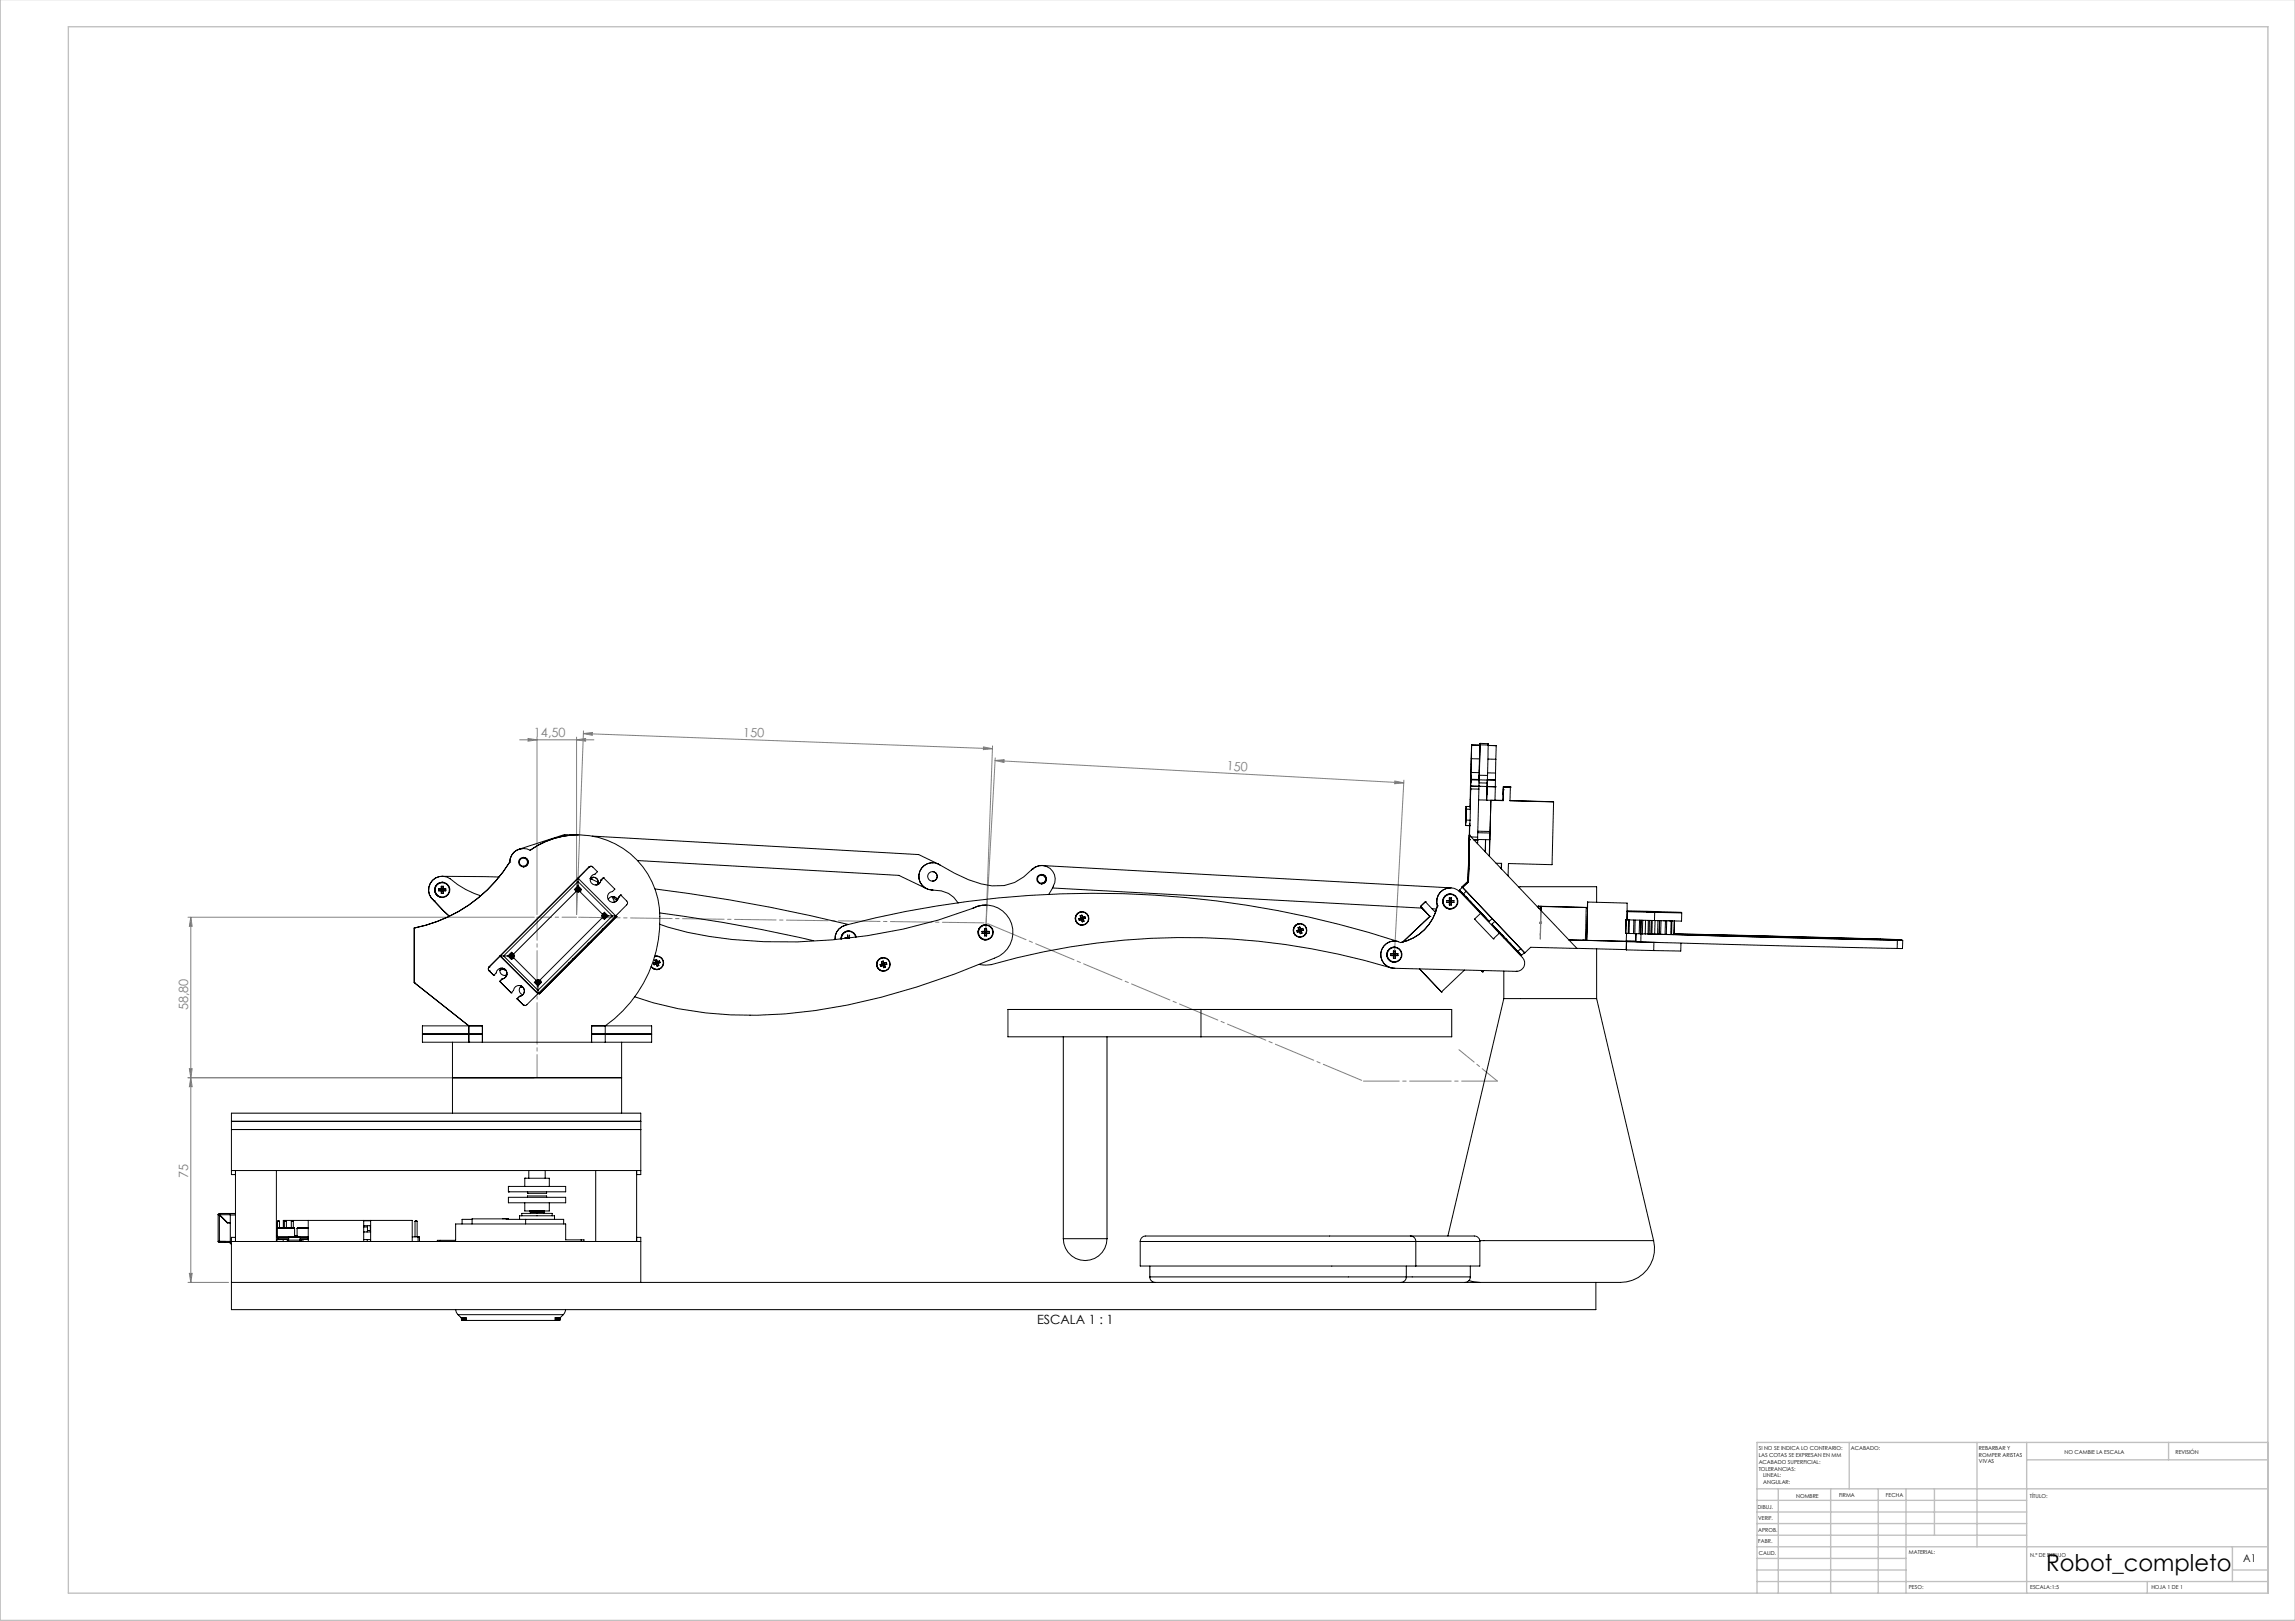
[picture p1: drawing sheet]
<svg xmlns="http://www.w3.org/2000/svg" width="841mm" height="594mm" viewBox="0 0 841 594" stroke-linecap="round" stroke-linejoin="round" font-family="sans-serif">
<defs><g id="words">
<text font-size="8.5" x="749.8" y="575.5">Robot_completo</text>
<g font-size="4.7" fill="#808080">
<text x="272.3" y="269.9" transform="rotate(2 272.3 269.9)">150</text>
<text x="195.7" y="270.1">14,50</text>
<text x="449.5" y="282.3" transform="rotate(3 449.5 282.3)">150</text>
<text x="68.9" y="370.3" transform="rotate(-90 68.9 370.3)">58,80</text>
<text x="68.9" y="431.7" transform="rotate(-90 68.9 431.7)">75</text>
</g>
<text font-size="4.7" x="380" y="485.1">ESCALA 1 : 1</text>
<text font-size="3.9" x="822" y="572.4">A1</text>
<g font-size="2">
<text x="644.5" y="531.4">SI NO SE INDICA LO CONTRARIO:</text>
<text x="644.5" y="533.9">LAS COTAS SE EXPRESAN EN MM</text>
<text x="678.2" y="531.4">ACABADO:</text>
<text x="725.2" y="531.3">REBARBAR Y</text>
<text x="725.2" y="533.8">ROMPER ARISTAS</text>
<text x="756.5" y="532.8">NO CAMBIE LA ESCALA</text>
<text x="797.2" y="533">REVISIÓN</text>
<text x="644.5" y="536.4">ACABADO SUPERFICIAL:</text>
<text x="644.5" y="538.9">TOLERANCIAS:</text>
<text x="725.2" y="536.3">VIVAS</text>
<text x="646.1" y="541.4">LINEAL:</text>
<text x="646.1" y="543.9">ANGULAR:</text>
<text x="658.2" y="548.8">NOMBRE</text>
<text x="673.9" y="548.7">FIRMA</text>
<text x="691.1" y="548.7">FECHA</text>
<text x="743.8" y="549">TÍTULO:</text>
<text x="644.1" y="552.9">DIBUJ.</text>
<text x="644.3" y="557.1">VERIF.</text>
<text x="644.3" y="561.2">APROB.</text>
<text x="644.3" y="565.6">FABR.</text>
<text x="644.5" y="569.9">CALID.</text>
<text x="699.5" y="569.3">MATERIAL:</text>
<text x="744" y="570.4">N.º DE DIBUJO</text>
<text x="699.5" y="582.3">PESO:</text>
<text x="744" y="582.4">ESCALA:1:5</text>
<text x="788.4" y="582.4">HOJA 1 DE 1</text>
</g>
</g></defs>
<g fill="none" stroke="#808080" stroke-width=".37">
<path d="M190.4 271.1h27.2M193.5 270.6l3.3 .5-3.3 .5zM196.8 270.1v65M211.3 271.1l3.3-.5v1zM211.3 270.1v65M213.8 268.8l3.3-.4v1zM213.8 268.8l149.9 5.5M213.8 267.8l-2.5 67.3M360.4 273.7l3.3 .6-3.3 .4zM363.7 273.3l-2.5 67.3 3.5-62.9M364.6 278.7l3.3-.3v1zM364.6 278.7l149.8 8.2"/>
<path d="M511.1 286.2l3.3 .7-3.3 .3zM514.5 285.9l-3.5 62.9M68.9 336.1h126.9M69.9 336.1l.5 3.3h-1zM69.9 336.1v133.8M564.1 338.1h1M564.2 337.8l.7 .7M564.6 337.6v1M564.7 334.2v-2.1l-.3 10.5M564.7 333.6l-.3 10.6v-2.2M564.9 337.8l-.7 .7M68.9 394.9h126.9"/>
<path d="M69.4 391.6h1l-.5 3.3zM69.9 394.9l.5 3.3h-1zM68.9 469.9h14.9M69.4 466.6h1l-.5 3.3z"/>
</g>
<g fill="none" stroke="#c0c0c0" stroke-width=".5">
<path d="M.1 0v593.8h841M25 9.8h806.1v574h-806.1zM677.7 528.6v17M724.5 528.6v38.2M742.7 528.6v55.2M742.7 534.9h88.4M794.7 528.6v6.3M831.1 528.6h-187.2v55.2M643.9 545.6h187.2M643.9 558.3h98.8M643.9 554.1h98.8M643.9 549.8h98.8"/>
<path d="M651.7 545.6v38.2M670.8 545.6v38.2M688.3 545.6v38.2M698.5 545.6v38.2M708.9 545.6v17M643.9 579.5h187.2M643.9 562.6h98.8M643.9 575.3h54.6M643.9 571.1h54.6M643.9 566.8h187.2M786.9 579.5v4.3M818.1 575.3h13"/>
<path d="M818.1 566.8v12.7"/>
</g>
<path d="M196.8 394.9v-58.8" fill="none" stroke="#808080" stroke-width=".37" stroke-dasharray="15.2 1.3 1.3 1.3" stroke-dashoffset="6.8"/>
<path d="M211.3 336.1h-14.5" fill="none" stroke="#808080" stroke-width=".37" stroke-dasharray="15.2 1.3 1.3 1.3" stroke-dashoffset="9.9"/>
<path d="M211.3 336.1l150 2.1M361.3 338.2l138.3 58" fill="none" stroke="#808080" stroke-width=".37" stroke-dasharray="15.2 1.3 1.3 1.3" stroke-dashoffset="-.7"/>
<path d="M499.6 396.2h49.1" fill="none" stroke="#808080" stroke-width=".37" stroke-dasharray="15.2 1.3 1.3 1.3" stroke-dashoffset="2.1"/>
<path d="M548.7 396.2l-14.1-11.5" fill="none" stroke="#808080" stroke-width=".37" stroke-dasharray="15.2 1.3 1.3 1.3" stroke-dashoffset="8.1"/>
<path d="M564.7 333.8v.4" fill="none" stroke="#808080" stroke-width=".37" stroke-dasharray="15.2 1.3 1.3 1.3"/>
<g fill="#808080">
<path d="M211.3 271.1l3.3-.5v1zM193.5 270.6l3.3 .5-3.3 .5z"/>
<path d="M69.4 391.6h1l-.5 3.3zM69.9 336.1l.5 3.3h-1z"/>
<path d="M69.9 394.9l.5 3.3h-1zM69.4 466.6h1l-.5 3.3z"/>
<path d="M364.6 278.7l3.3-.3v1zM511.1 286.2l3.3 .7-3.3 .3z"/>
<path d="M213.8 268.8l3.3-.4v1zM360.4 273.7l3.3 .6-3.3 .4z"/>
</g>
<g fill="none" stroke="#000" stroke-width=".37">
<path d="M539.2 278l-.2 5.1M539.2 278l2.9 .1M539.3 273l-.6 22.6M539.3 273l3 .1M539.3 273l-.1 5M542.1 278.1l-.1 5M542.3 273.1h.1M542.3 273.1l-.2 5M542.4 272.9v-.5l-.4 10.7M542.4 272.9l-.3 11.2M542.4 272.4l3 .1v.5M542.4 272.9l3 .1"/>
<path d="M545.3 278.2h2.8M545.4 273l-.3 11.2M545.4 273.1l2.9 .2M548.1 278.2l-.1 5.1M548.3 273.2v.1M548.3 273.3l-.2 4.9M537.2 298.3v1.1zM537.2 298.2v1zM537.2 298.3v1zM537.2 296.5l-.1 5zM537.2 298.1v1zM537.2 295.5l-.1 7"/>
<path d="M537.2 298.1v.9zM537.2 298.2v.9zM537.2 295.5l.1 1M537.2 295.5l1.5 .1M537.3 296.5l-.1 4M537.3 296.5h1.5M538.7 295.6h.1M538.7 295.6l.1-.3v.4M538.7 295.6l.1 .9M538.8 296.5l-.1 4.1M538.9 289.1v1.9zM538.9 289.1l-.1 6.9"/>
<path d="M538.9 289.1l3 .1M539 288.1h.1M539 288.1l-.1 1M539 288.1h3M539 285.8v2.3M539 285.8h6M539 285.6v.2M539 285.6h3M539 283.1v2.5M539 284l-.1 3zM539 283.1h3M541.8 293.1l6 .2"/>
<path d="M541.9 288.1l6.1 .2M541.9 289.2l-.4 17.6M542 288.1l-.1 1.1M542 288.1h.1M542 286.9h3M542 285.6v2.5M542 283.1v2.5M542.1 283.8v1zM542.1 284.1l-.1 2.2M542.1 284.1l3 .1M544.7 293.1v.1M544.9 289.2v2z"/>
<path d="M545 286.9l-.3 6.2M545 288.2h.1M545 288.2l-.2 5M545 288.2l3 .1M545 285.8v1.1M545 286.3v1.9M545 285.7l3 .1M545 285.8l3 .1M545.1 284.2l-.1 1.6M545.1 283.2l2.9 .1M546.2 299.3l-.2 5.4M546.2 299.3l-.4 14.5"/>
<path d="M546.3 293.3l-.1 6M547.8 293.2l3 .1M548 288.3h.1M548 288.3l-.2 5M548 285.9v2.4M548 285.8v.1M548 283.3v2.5M550.8 293.3v.1M550.8 293.4l-4.5-.1-.1 6M550.9 289.4v2zM550.9 289.4h.1M550.9 288.3l2.6 .2"/>
<path d="M550.9 288.3l.1 .1M550.9 288.3l-.1 5M550.9 288.4v1M551 288.4l-.2 5M553.3 293.4l16 .5M553.4 288.4l.1 .1M553.4 288.4h.1M553.5 288.5l-.2 4.9 16 .5M569.3 293.9l-.6 23-15.9-.5-.2 4.6M186.8 315.9a53.3 53.3 0 0 1-35 24.2M186.8 315.9h.1M191.8 317.4h.1"/>
<path d="M191.8 314.4h.1M191.8 310.9h.1M191.8 310.9a5 5 0 0 0-5 5M191.8 314.2a1.75 1.75 0 0 1 1.7 1.7 1.75 1.75 0 0 1-1.7 1.8M194.3 311.6a5 5 0 0 0-7.5 4.3M194.3 311.6a30 30 0 0 1 47.5 24.3 47.5 47.5 0 0 1-20 40M209.9 306l-3-.2-16.6 5.4M211.8 305.9h.1M211.8 305.9a30.3 30.3 0 0 0-17.5 5.7M215.8 317.7h.1M215.8 317.7a1.02 1.02 0 0 1 1.4 0l1.7 1.7-.8 .9a2.01 2.01 0 0 0-1.9 2.1 2.01 2.01 0 0 0 2 1.9 2.01 2.01 0 0 0 2-1.8M215.8 317.7l-4 4.1"/>
<path d="M216.5 317.5h.1M216.5 317.5l-.7 .2M217 306.4l119.7 6.8 7.2 3.4M233.6 315.3l95.8 5.5 10.1 4.8M341.7 316.2h.1M341.7 316.2a5 5 0 0 0-5 4.9 5 5 0 0 0 4.9 5M341.7 319.4a1.75 1.75 0 0 1 1.7 1.7 1.75 1.75 0 0 1-1.7 1.8M343.9 316.6a5 5 0 0 0-7.1 3.3 5 5 0 0 0 4.8 6.2M343.9 316.6a48 48 0 0 0 19.6 8 16.7 16.7 0 0 0 14.7-6M343.9 316.6l.8 .5M378.2 318.6h.1M378.2 318.6a5.1 5.1 0 0 1 6.8-.2 5.1 5.1 0 0 1 .8 6.8l-1.6 2.6"/>
<path d="M378.2 318.6l-.2 .2M381.7 317.1h.1M381.7 317.1l-2.3 .6-1.2 .9M382 317.2l149.7 8.2M537.1 302.5h1.5M537.2 300.5l-.1 2M537.2 300.5l1.5 .1M538.2 318l-.1 2zM538.4 306h.1M538.5 306.7v1M538.5 307.7v1M538.5 307.7h.1"/>
<path d="M538.5 306.7h.1M538.5 306.1h.1M538.5 302.5l-.5 20.5M538.6 306.1l-.5 17M538.6 306.1l39.3 41.4M538.6 302.4v.1M538.6 302.3v.5v-.3M538.6 301.7l-.1 5M538.7 300.6l-.1 1.8M539.1 306.7l2.4 .1M540.1 307.8h1.4M541.1 308.8h.4"/>
<path d="M541.5 307.8v1M541.5 307.8h.1M541.5 306.8v1M541.5 307.6l4.4 .1M541.5 308.8l-.1 .4M541.5 304.6l4.5 .1M541.5 305.1l4.5 .2M544.4 307.7l-.1 4.5M545.9 307.7l-.2 6M546 305.3l-.1 2.4M546 304.7v.6M548.2 316.3l2.1 .1"/>
<path d="M550.2 318.4h.1M550.2 316.4l-.1 1.9M550.3 316.4l-.1 2M159.1 330.1h.1M159.1 330.1l5.6 5.7M160.7 325.7v.7M160.7 326.4l1 .1M160.7 325.7l1.2 .2M161.7 325.7h-1M161.7 326.5v.9M161.7 325.7l.2 .2M161.7 327.4h.7"/>
<path d="M161.7 324.8h.7M161.7 324.8v.9M161.7 324.8l.2 1.1M161.9 326.3l-1.2 .1M161.9 326.3l-.2 .2M161.9 326.3l-.2 1.1M161.9 325.9v.4M161.9 325.9h.3M161.9 326.3h.3M162.1 323.3h.1M162.1 328.9h.1M162.1 321.1h.1"/>
<path d="M162.1 323.3a2.8 2.8 0 0 0-2.8 2.8 2.8 2.8 0 0 0 2.8 2.8M162.1 321.1a5 5 0 0 0-4.8 3.4 5 5 0 0 0 1.8 5.6M162.2 326.3l.2 .2M162.2 326.3l1.2 .1M162.2 326.3l.2 1.1M162.2 325.9v.4M162.4 326.5v.9M162.4 325.7h1M162.4 324.8v.9M162.4 325.7l-.2 .2M162.4 324.8l-.2 1.1M162.7 321.1l20.2 .3"/>
<path d="M163.4 326.4l-1 .1M163.4 325.7v.7M163.4 325.7l-1.2 .2M176.2 328.3a30.8 30.8 0 0 1-11.2-6.3 5 5 0 0 0-7 1.1 5 5 0 0 0 1.1 7M211.2 326.6l.4 .2 .8-.2M211.2 326.6l-23.1 23.1M211.2 325.4l-.1 .8 .7 .5M211.4 325.4l.5 .2M211.4 325.4l-.2 .2 .3 .2M211.4 325.4l.4 .3M211.5 325.8v.3M211.5 326.1l-.3 .2 .2 .2"/>
<path d="M211.7 326.2l-.3 .3M211.7 326.2h.2M211.8 326.7h.1M211.8 325.1h.1M211.8 325.7h.1M211.8 326.1h.1M211.8 321.8h.1M211.8 324.6l-1.3 1.3 .7 .7M211.8 325.1l-.6 .3M211.8 321.8v1.2M211.8 326.1l-.1 .1M211.8 326.1l-.4 .4"/>
<path d="M211.8 323l-27.3 27.3M211.8 323v1.6M211.8 326.1l.1 .1M211.8 324.6l1.3 1.3-.6 .7M211.8 323l12.6 12.6M211.8 321.8l-32.6 32.5M211.8 321.8l14.1 14.1M211.9 326.2l.3 .3M211.9 325.6l-.1 .1M212 325.9h.1M212 325.9l.3 .4M212.1 325.8l.2 .5"/>
<path d="M212.1 325.8l-.1 .1M212.2 325.4l.1 .1M212.2 325.4l-.3 .2M212.3 325.5h.1M212.3 326.3h.1M212.3 326.3l-.1 .2M212.3 325.5l-.2 .3M212.3 325.5l-.3 .4M212.4 326.6l8.4 8.4M212.5 326.6h.1M212.5 326.6h-.1M212.5 326.6l-.7 .2"/>
<path d="M216.2 321.9l3 1.4M217.2 321.4l-.4 .8M217.5 321.4a1.73 1.73 0 0 1 1.5 1 1.73 1.73 0 0 1-.1 1.8 1.75 1.75 0 0 0-.3-2.3 1.75 1.75 0 0 0-2.3 0M220.2 322.5h.1M220.2 322.5a1.95 1.95 0 0 1-1.9 1.8M220.8 335l-.2 .6 .2 .6M220.8 335l.7-.7 1.3 1.3M220.8 336.2l-23.1 23.1M221.1 321.6h.1M221.1 335.1l.2 .2M221.1 335.1l-.2 .1 .3 .3M221.1 321.6l4.2 4.2-.9 .9a2 2 0 0 0-1.8 2.1 2 2 0 0 0 2 1.9 2 2 0 0 0 2-1.8"/>
<path d="M221.1 335.1l.4 .3M221.1 321.6l-.9 .9M221.2 335.5v.3M221.2 335.8l-.3 .2 .2 .2M221.3 335.3h.3M221.3 335.3l.2 .1M221.5 336.4h.1M221.5 334.8h.1M221.5 335.4h.1M221.5 335.8h.1M221.5 334.8a.79 .79 0 0 0-.8 .8 .79 .79 0 0 0 .8 .8M221.5 335.8l-.4 .4"/>
<path d="M221.5 335.8l.1 .1M221.6 335.9l-.5 .3M221.6 335.9l.3 .3M221.6 335.3l-.1 .1M221.7 335.6h.1M221.7 335.6l.3 .4M221.7 335.6l.1 .2M221.8 335.8l.2 .2M221.8 335.5v.3M221.8 335.5l-.1 .1M221.9 335.1l.1 .1M221.9 335.1l-.3 .2"/>
<path d="M222 335.2h.1M222 336h.1M222 336l-.1 .2M222 335.2l-.2 .3M222 335.2l-.3 .4M222.8 335.6l-1.3 1.3-.7-.7M222.8 335.6h1.6M224.2 328.5l1 2.1M224.4 335.6h1.2M224.4 335.6l-27.3 27.3M224.4 328.6l1.6 1.5M224.5 328.5a1.86 1.86 0 0 1 1.7 1.4 1.75 1.75 0 0 0-1.6-1.4 1.75 1.75 0 0 0-1.7 1.2"/>
<path d="M225.6 335.6l-28.5 28.5M225.9 335.9h.1M225.9 335.9l-28.2 28.3-.4-.3M226.6 328.9h.1M226.6 328.9a2.02 2.02 0 0 1-2 1.8M227.5 328h.1M227.5 328l2.2 2.2a.94 .94 0 0 1 0 1.4l-4.1 4M227.5 328l-.9 .9M240 325.7a615.1 615.1 0 0 1 70.9 13.1M241.8 334.5a575.5 575.5 0 0 1 56.2 10.2M309.8 339h.1M309.8 339a5 5 0 0 0-3.8 5.3"/>
<path d="M309.8 339a359.7 359.7 0 0 1 202.7 6.1M341.6 326.1h.1M341.6 326.1a9.6 9.6 0 0 1 9.5 4.8M341.6 326.1h.2M356.4 332.9h.1M356.4 332.9a10 10 0 0 1 14 4.7 10 10 0 0 1-6 13.5 248.4 248.4 0 0 1-76.7 20.4 132.8 132.8 0 0 1-55.1-6.2M356.4 332.9a197.2 197.2 0 0 1-96.5 10.2l-7.9-1.4-10.3-3M361.2 338.8h.1M361.2 331.6h.1M361.2 338.8a2.8 2.8 0 0 0-2.8 2.8 2.8 2.8 0 0 0 2.8 2.8M361.2 331.6l-3 .5-1.8 .8M381.7 320.7a1.5 1.5 0 0 1 1.5 1.5 1.5 1.5 0 0 1-1.5 1.5"/>
<path d="M381.7 320.4a1.75 1.75 0 0 1 1.8 1.8 1.75 1.75 0 0 1-1.8 1.7M385.7 325.4l135.4 7.4M395.3 336.6l.2 .7M395.8 335.6l.3 .8M395.8 335.6l.5 .9M396.1 336.4l-.8 .2M396.1 336.4l.2 .1M396.3 337l-.8 .3M396.3 337l.3 .8M396.3 336.5l-1 .1M396.3 336.5l.1 .3M396.4 336.8l-.9 .5"/>
<path d="M396.4 336.8l-.1 .2M396.4 336.8l.2 1M396.5 335.3l.2 .8M396.5 335.3l-.7 .3M396.5 335.3l.1 1M396.5 334.1h.1M396.5 339h.1M396.5 334.1a2.49 2.49 0 0 0-2.5 2.5 2.49 2.49 0 0 0 2.5 2.4M396.6 336.3l-.3 .2M396.6 336.3l.1 .4M396.7 336.1l-.1 .2M396.7 336.7l.2 .1"/>
<path d="M396.7 336.7l.5 .9M396.7 336.7l-.3 .1M396.9 336.8l.3 .8M397.2 337.6l-.6 .2M397.5 335.9l.3 .6M397.5 335.9l-.8 .2M397.5 335.9l-.9 .4M397.8 336.5l-.9 .3M397.8 336.5l-1.1 .2M475.7 339.9l.3 .8M475.7 339.9l.5 .9M476.3 339.7l.3 .8"/>
<path d="M476.3 339.7l-.6 .2M476.3 339.7l.2 1M476.4 338.4h.1M476.4 338.4a2.5 2.5 0 0 0-2.5 2.5 2.5 2.5 0 0 0 2.5 2.5M520.5 332.2h.1M520.5 332.2l3.5 3.6M520.5 332.2l.7 .7M521.2 332.9l1.4 1.5zM522.3 330.4h.1M522.3 330.4l-1.8 1.8M522.3 330.4l3.5 3.7 .5-.5M524 335.8h.1"/>
<path d="M524 335.8l-9.9 9.4M524.7 333l1.8 .1M526.7 332h.1M526.7 332a17.4 17.4 0 0 1-13.4 13.4 5 5 0 0 0-7.2 3.2 5 5 0 0 0 4.8 6.2M530.2 330h.9M530.2 330v.7M530.2 330.7h.9M530.2 330l1.1 .2M531.1 330.7v.9M531.1 331.6h.7M531.1 329h.7M531.1 329v1"/>
<path d="M531.1 330l.2 .2M531.1 329l.2 1.2M531.3 330.5l-1.1 .2M531.3 330.5l-.2 .2M531.3 330.5l-.2 1.1M531.3 330.2v.3M531.3 330.5h.3M531.3 330.2h.3M531.5 327.5h.1M531.5 333.1h.1M531.5 325.3h.1M531.5 327.5a2.79 2.79 0 0 0-2.8 2.8 2.79 2.79 0 0 0 2.8 2.8"/>
<path d="M531.5 325.3a5 5 0 0 0-4.8 6.7M531.6 330.5l.2 .2M531.6 330.5l.2 1.1M531.6 330.5l1.2 .2M531.6 330.2v.3M531.8 329v1M531.8 329l-.2 1.2M531.8 330.7v.9M531.8 330h1M531.8 330l-.2 .2M532.8 330.7h-1M532.8 330v.7"/>
<path d="M532.8 330l-1.2 .2M534.6 326.3h.1M534.6 326.3l-.1 .1M534.6 326.3l.5 .6M534.8 326.2l1.4 1.4zM535.1 326.9a5 5 0 0 0-6.2-.8 5 5 0 0 0-2.2 5.9M535.1 326.9l14.3 15.1M535.8 325h.1M535.8 325l.1 .1M535.9 327.3l.6 .7zM535.9 325.1l-1.1 1.1M535.9 325.1l22.9 24.1"/>
<path d="M536.2 327.6l9.5 10M537.2 328.7l.7 .8zM537.3 326.6l-1.1 1M538 323h.1M538 323l-2.2 2M538 323l.1 .1M538.1 323.1h.1M538.1 323.1l-2.2 2M538.6 330.2l.7 .7zM540 331.6l.7 .7zM540.3 336.8h.1M540.3 336.8l6.9 7.2"/>
<path d="M541.4 333.1l.6 .7zM542.5 334.7h.1M542.5 334.7l-2.2 2.1M542.7 334.5l.7 .7zM543.6 335.8l.2-.2 1.9 2M546.7 338.7l1.9 2-.2 .2M546.7 338.7l9.5 9.9M546.8 336.6l-1.1 1M547.8 337.6l-1.1 1.1M556.4 324.9h28.7v5.8M563.7 332.1l-.3 .1M563.7 332.1h.1"/>
<path d="M563.7 332.1h1M563.8 332.1l-.4 .2M563.8 332.1l-.1 .6M563.8 332.1l1 .1M563.9 332.8h.9M564.5 333.4h.2M564.7 332.1l.1 .1M564.7 332.1l16.5 .4M564.7 333.4l-.1 .2M564.8 332.2v.6M564.8 332.2l-.1 1.5M564.8 332.8l-.1 .6"/>
<path d="M564.8 332.2l16.5 .4M581.2 332.5l.4 .2M581.2 332.5l.1 .1M581.3 332.6l.4 .3-.1 8.7-.2 2.6-.4 .4zM581.8 330.5l-.4 14.1M581.8 330.5l-.1 2.3M581.8 330.5l14.5 .4-.1 6.1h-.3M595.8 337h.4h-.3M595.8 337h.1M595.8 337v5M595.9 337l-.1 5M596.2 337l.1 .1"/>
<path d="M596.2 334l.1 .1M596.2 333.8l19.9 .5 .2 .2M596.3 337.1l10 .2M596.3 334.1v3M596.3 334.1l10.1 .2M596.8 337.1l-.1 4.9M597.1 337.1l-.1 4.9M598.7 337.1l-.1 5M599.2 337.1l-.1 5M600.8 337.2l-.1 5M601.4 337.2l-.2 5M602 337.2l-.2 5"/>
<path d="M603 337.2l-.1 5M603.1 334l3 .1zM603.3 334.2h3zM604 337.3l-.1 5h.4M604.4 337.3l-.1 5M605.1 337.3l-.2 5M605.5 337.3l-.2 5M606.4 334.3l-.1 3M606.4 334.3l9.9 .2M606.5 337.3l-.1 5M607.6 337.4l-.2 5M607.8 337.4h.3"/>
<path d="M608.1 337.4h.1M608.1 337.4l-.1 5M608.2 337.4l-.2 5M608.7 337.4l-.2 5M609.6 337.4h.7M610.3 337.4h.5M610.3 337.4l-.1 5M610.4 337.4h.4M610.8 337.4l-.2 5M611.6 337.4l.8 .1M612.4 337.4l.3 .1M612.4 337.5h.3"/>
<path d="M612.4 337.5l-.2 4.9M612.7 337.5l-.1 4.9M613.5 337.5l-.1 5M613.6 337.5l-.1 5M616.3 334.5l-.1 3-9.9-.2M151.8 340.1h.1M151.8 340.1v20M179.2 354.3h.1M179.2 355.7h.1M179.2 354.3a1.02 1.02 0 0 0 0 1.4M179.2 355.7l1.7 1.7M180.9 357.4h.1"/>
<path d="M180.9 357.4l.9-.9a2.01 2.01 0 0 1 2.1-1.8 2.01 2.01 0 0 1 1.9 2 2.01 2.01 0 0 1-1.8 2M183.1 359.6h.1M183.1 359.6l4.2 4.2M183.3 350.3h1.2M183.3 350.3h.1M183.3 350.3l13.8 13.8M183.4 354.8a1.74 1.74 0 0 0 .2 2.1 1.74 1.74 0 0 0 2.1 .4M183.8 354.7a2 2 0 0 1 2 1.9 2 2 0 0 1-1.8 2.1M184 358.7h.1M184 358.7l-.9 .9M184.3 355.2l1.2 .4a2.08 2.08 0 0 0-2.3 0M184.5 350.3l12.6 12.6"/>
<path d="M184.5 350.3h1.6M186.1 350.3l1.3 1.3 .7-.6M187 349.7l.6 .3M187 349.7l-.1 .2 .2 .3M187 349.7l.4 .4M187.1 350.2v.2M187.1 350.4l-.2 .3 .1 .1M187.3 350.6l-.3 .2M187.3 350.6h.3M187.4 351.1h.1M187.4 349.5h.1M187.4 350.1h.1"/>
<path d="M187.4 350.5h.1M187.4 349.5a.79 .79 0 0 0-.8 .8 .79 .79 0 0 0 .8 .8M187.4 350.5l-.1 .1M187.4 350.5l-.4 .3M187.4 350.5l.2 .1M187.6 350.6l.2 .2M187.6 350l-.2 .1M187.6 350.3h.1M187.6 350.3l.4 .4M187.7 350.2l.3 .5M187.7 350.2l-.1 .1M187.8 349.7l.2 .2"/>
<path d="M187.8 349.7l-.2 .3M188 349.9h.1M188 350.7h.1M188 349.9l-.3 .3M188 350.7l-.2 .1M188 349.9l-.4 .4M188.1 349.6h.1M188.1 351h.1M188.1 349.6v.1M188.1 349.6a1.02 1.02 0 0 1 0 1.4M188.1 349.6l-.7-.6-1.3 1.3M188.1 350.9v.1"/>
<path d="M188.1 349.7l.2 .4-.2 .8M188.1 350.9l8.4 8.4M196.5 359.3l-.7 .7 1.3 1.3M196.5 359.3l.6-.2 .6 .2M196.6 359.4l-.2 .9 .7 .5M196.7 359.4l.3 .2M196.7 359.4l-.1 .2 .2 .2M196.7 359.4l.4 .4M196.8 359.8v.3M197 359.6h.3M197 359.6l.1 .2M197.1 359.2h.1"/>
<path d="M197.1 359.8h.1M197.1 359.1l.7 .3M197.1 359.2l-.5 .2M197.3 359.6l-.2 .2M197.4 359.8l.3 .6M197.4 359.8l-.1 .2M197.5 359.4l.2 .2M197.5 359.4l-.2 .2M197.7 359.6h.1M197.7 359.6l-.3 .2M197.7 359.6l-.4 .4M197.7 359.3l.1 .1"/>
<path d="M197.8 359.4h.1M197.8 359.4l.6 .6-1.3 1.3M208.4 352.9l.3 .2M210.6 351.3h-.7M216.8 345l-1.3 .7M220.9 340.4l-.7 1.2M239.5 352.9l.2 .6M239.9 350.6a2.38 2.38 0 0 1 3 1.3 2.38 2.38 0 0 1-1.1 3 2.38 2.38 0 0 1-3.1-.8M240 351.8l.2 .8M240 351.8l.5 .9M240.2 352.6l-.7 .3M240.2 352.6l.3 .1"/>
<path d="M240.5 353.3l-.8 .2M240.5 353.3l.3 .8M240.5 352.7l-1 .2M240.5 352.7l.1 .4M240.6 351.6l.3 .8M240.6 351.6l-.6 .2M240.6 353.1l-.9 .4M240.6 353.1l-.1 .2M240.6 353.1l.2 1M240.6 351.6l.2 1M240.7 350.3h.1M240.7 355.3h.1"/>
<path d="M240.7 350.3l-.8 .1a2.5 2.5 0 0 1 3.1 1.4 2.5 2.5 0 0 1-1.1 3.2 2.5 2.5 0 0 1-3.2-.7 2.35 2.35 0 0 0 2 1M240.8 352.6l-.3 .1M240.8 352.6l.1 .3M240.9 352.4l-.1 .2M240.9 352.9l.5 .9M240.9 352.9l.3 .1M240.9 352.9l-.3 .2M241.2 353l.2 .8M241.4 353.8l-.6 .3M241.7 352.1l.2 .6M241.7 352.1l-.8 .3M241.7 352.1l-.9 .5"/>
<path d="M241.9 352.7l-.7 .3M241.9 352.7l-1 .2M309.7 343.6h.5a.63 .63 0 0 0 .5-1l.1 1.1zM310.8 343.7v.1M310.8 343.7h.4M311 341.1h.1M311 341.1a2.84 2.84 0 0 0-2.8 3M311 341.1a2.79 2.79 0 0 1 2.7 2.3M311 341.1a2.83 2.83 0 0 0-2.8 2.9M311.2 343.7v.1M311.3 342.6l-.1 1.1M311.4 343.5l-.2 .2"/>
<path d="M313.6 343.5a2.63 2.63 0 0 0-2.9-2.2 2.63 2.63 0 0 0-2.3 2.8M322.5 353.5l.2 .6M323 352.4l.3 .8M323 352.4l.5 .9M323.3 353.2l-.8 .3M323.3 353.2l.2 .1M323.5 353.3l-1 .2M323.5 353.3l.1 .3M323.5 353.8l-.8 .3M323.5 353.8l.4 .8M323.6 352.2l.3 .7M323.6 352.2l-.6 .2"/>
<path d="M323.6 353.6l-.9 .5M323.6 353.6l-.1 .2M323.6 353.6l.3 1M323.6 352.2l.3 1M323.7 350.9h.1M323.7 355.9h.1M323.7 350.9a2.49 2.49 0 0 0-2.5 2.5 2.49 2.49 0 0 0 2.5 2.5M323.9 353.2l-.4 .1M323.9 353.2l.1 .3M323.9 352.9v.3M324 353.5l.2 .1M324 353.5l.4 .9"/>
<path d="M324 353.5l-.4 .1M324.2 353.6l.2 .8M324.4 354.4l-.5 .2M324.7 352.7l.3 .6M324.7 352.7l-.8 .2M324.7 352.7l-.8 .5M325 353.3l-.8 .3M325 353.3l-1 .2M358.8 353.4l3.5 .2a262.4 262.4 0 0 1 147.2 1M359.9 341.3v.7M359.9 342h.9M359.9 341.3l1.1 .1"/>
<path d="M360.8 341.3h-.9M360.8 342l.1 1M360.8 341.3l.2 .1M360.9 343h.6M360.9 340.3h.6M360.9 340.3l-.1 1M360.9 340.3l.1 1.1M361 341.8l-1.1 .2M361 341.8l-.2 .2M361 341.8l-.1 1.2M361 341.4v.4M361 341.8h.4"/>
<path d="M361 341.4h.4M361.2 344.4h.1M361.4 341.8l.2 .2M361.4 341.8l1.1 .2M361.4 341.8l.1 1.2M361.4 341.4v.4M361.5 340.3l.1 1M361.5 340.3l-.1 1.1M361.6 342l-.1 1M361.6 342h.9M361.6 341.3h.9M361.6 341.3l-.2 .1"/>
<path d="M362.5 341.3v.7M362.5 341.3l-1.1 .1M475.2 341l.2 .6M476 340.7l-.8 .3M476 340.7l.2 .1M476.2 341.4l-.8 .2M476.2 341.4l.3 .8M476.2 340.8l-1 .2M476.2 340.8l.1 .4M476.3 341.2l-.9 .4M476.3 341.2l-.1 .2M476.3 341.2l.2 1"/>
<path d="M476.4 343.4h.1M476.5 340.7l-.3 .1M476.5 340.7l.1 .3M476.6 340.5l-.1 .2M476.6 341l.5 .9M476.6 341l.2 .1M476.6 341l-.3 .2M476.8 341.1l.3 .8M477.1 341.9l-.6 .3M477.4 340.2l.2 .6M477.4 340.2l-.8 .3M477.4 340.2l-.9 .5"/>
<path d="M477.6 340.8l-.8 .3M477.6 340.8l-1 .2M509.7 349.5v.7M509.7 350.2h.9M509.7 349.5l1.1 .1M510.6 349.5h-.9M510.6 350.2v.9M510.6 351.1h.7M510.6 348.5h.7M510.6 348.5v1M510.6 349.5l.2 .1M510.6 348.5l.2 1.1"/>
<path d="M510.8 350l-1.1 .2M510.8 350l-.2 .2M510.8 350l-.2 1.1M510.8 349.6v.4M510.8 349.6h.3M510.8 350h.3M510.9 354.8h.1M510.9 354.8l44.8 1.1M511 347h.1M511 352.6h.1M511 344.8h.1M511 347a2.8 2.8 0 0 0-2.8 2.8 2.8 2.8 0 0 0 2.8 2.8"/>
<path d="M511 344.8a5 5 0 0 0-5 5 5 5 0 0 0 4.9 5M511.1 350l.3 .2M511.1 350l1.2 .2M511.1 350l.2 1.1M511.1 349.6v.4M511.3 348.5l.1 1M511.3 348.5l-.2 1.1M511.4 350.2l-.1 .9M511.4 349.5h.9M511.4 349.5l-.3 .1M512.3 350.2h-.9M512.3 349.5v.7"/>
<path d="M512.3 349.5l-1.2 .1M520.2 355.1l8 8.4M536.6 355.5l-8.4 8M542.8 355.6l.4 .5M543.2 356.1h.1M543.7 355.7l-.5 .4M547.2 344h.1M549 341l.6 .8zM549.4 342l8.5 8.9a2.99 2.99 0 0 1 .6 3.3 2.99 2.99 0 0 1-2.8 1.7M549.4 342l-2.2 2M550.3 342.5l.7 .7zM551.1 343.3v.4"/>
<path d="M551.1 355.8v10.1M551.7 343.9l.7 .8zM553.1 345.4l.7 .7zM554.5 346.8l.6 .7zM555.7 355.9h.1M555.8 348.3l.7 .7zM556.2 348.6l1.4 1.5zM557.3 347.6l-1.1 1M558.7 349.1l-1.1 1M558.7 349.2h.1M574.9 344.4l21.1 .6M580 344.6h.1"/>
<path d="M581.4 344.4v.2M585.1 347.7v18.2M595.8 342h.9M595.9 348l-35-.9-2.1 2.1M595.9 348l.1 .1M595.9 344.9h.1M595.9 344.8h3.4M596 345l.1 .1M596 345l-.1 3M596 348.1l10 .2M596.1 342l-.2 2.9M596.1 345.1l-.1 3"/>
<path d="M596.1 345.1l11.4 .3M596.7 342h.3M597 342l1.6 .1M598.6 342.1h.5M599.1 342.1l1.6 .1M599.4 342.1l.1 2.8M599.6 342.2l-.1 2.9 1.8 .1M600.7 342.2h.5M601.2 342.2h.1M601.3 345.2l93.9 2.3M601.3 342.2h.5M601.3 342.2v3"/>
<path d="M601.8 342.2h1.1M602.9 342.2l1.1 .1M604.3 342.3h.6M604.9 342.3h.4M605.3 342.3h1.1M605.3 342.3l90 2.3M606.1 345.3l-.1 3M606.4 342.3l1 .1M607.4 342.4h.6M608 342.4h.1M608 342.4h.5M608.5 342.4h1.7"/>
<path d="M610.2 342.4h.4M610.6 342.4h1.6M612.2 342.4h.4M612.6 342.4l.8 .1M613.4 342.5h.1M613.5 342.4l83.7 2.2h-1.9M613.5 342.2l83.3 2.1-7.8-.1M613.5 342.3l75.5 1.9M616 345.6l-.1 2.9-9.9-.2M689 344.2v.1M695.3 344.6l-.1 2.9M696.9 344.3v.3"/>
<path d="M697.3 344.6l-.1 3-2-.1M151.8 360.1h.1M151.8 360.1l20 15.8M154.8 378.9h22M171.8 375.9h-17v6h17M171.8 375.9h5v6M171.8 375.9v6M187.3 363.8l.9-.9a2.01 2.01 0 0 1 2-1.8 2.01 2.01 0 0 1 2 2 2.01 2.01 0 0 1-1.8 2M187.3 363.8h.1M189.5 366h.1M189.5 366l2.2 2.2M190.2 361.1a2 2 0 0 1 2 1.9 2 2 0 0 1-1.8 2.1"/>
<path d="M190.4 365.1h.1M190.4 365.1l-.9 .9M190.7 361.6l1.1 .4M191.1 361.3a1.77 1.77 0 0 0-.8 1.8 1.77 1.77 0 0 0 1.3 1.4M191.7 368.2h.1M191.7 368.2l.7 .3M192.4 368.5h.1M196.8 360.1l-.2 .3 .1 .1M197 360.3l-.3 .2M197 360.3h.3M197.1 360.8h.1M197.1 360.2h.1"/>
<path d="M197.1 364.1h.1M197.1 362.9v1.2M197.1 364.1l-4 4.1a.94 .94 0 0 1-1.4 0M197.1 360.2l-.1 .1M197.1 360.2l-.4 .3M197.1 361.3v1.6M197.1 360.2l.2 .1M197.3 360.3l.2 .2M197.3 360h.1M197.3 360l.4 .4M197.7 360.4h.1M197.7 360.4l-.2 .1"/>
<path d="M216.8 378.9h22M221.8 375.9h17v6h-17M221.8 375.9h-5v6M221.8 375.9v6M274.7 372.1h.1M369.4 369.9h162.6v10h-162.6zM389.6 379.9v74M405.7 379.9v74M440.1 369.9v10M528.2 363.5h.1M551.1 365.9h34M551.1 365.9l-20.5 87"/>
<path d="M585.1 365.9l20.9 88.7M165.8 394.9h62zM165.8 381.9v26M171.8 381.9h.1M171.8 381.9h50M227.8 381.9v26M84.8 410.9h150M84.8 413.9h150M84.8 428.9h150M86.3 430.4h-1.5v-22.5h150v22.5h-1.5M86.3 428.9v26M101.3 428.9v26"/>
<path d="M186.3 438.7h21v2.1h-21zM186.3 436.7h.1M186.3 434.8h21v1.9h-21M186.3 434.8h.1M186.3 434.8v1.9M192.3 431.8h.1M192.3 431.8h9v3M192.3 431.8v3M193.3 438.7v-.5h7v.5M193.3 437.3h.1M193.3 436.7v.6M193.8 428.9v2.9"/>
<path d="M199.8 428.9v2.9M200.3 436.7v.6h-7M218.3 428.9v26M233.3 428.9v26M79.9 445.1l.5 .1v9.7M79.9 454.9l.5 .4M79.9 454.9h4.5M79.9 445.1v9.8M79.9 445.1h.4M80.3 445.1l3 3h1.1M80.3 454.9h.1M80.3 445.1h.1"/>
<path d="M80.3 445.1v.1M80.3 445.1h.2M80.4 445.1h.1M80.4 454.9v.4M80.4 454.9h2v.4h-2M80.4 444.7l.1 .4M80.4 444.7l-.5 .4M80.4 444.7v.4M80.4 444.7h5.9M80.5 445.1h.1M80.5 445.1l2.9 3h1M80.5 445.1h3.9"/>
<path d="M82.6 454.9v.4h1.8M84.4 445.2v10.5h.4M84.4 445.2h1.9M84.8 454.9h150M86.3 444.7h-1.9v.5M86.3 453.4h-1.5v26.5h500v-10M101.3 453.2h.3M101.3 452.7h.3M101.5 454.9v-.7h2.3v.7M101.6 453.2l.2 .2M101.6 454.2h4.2M101.6 453.2h6.3"/>
<path d="M101.6 450.2h6.3M101.6 450.2v3M101.6 454.2h.1M101.7 447.5l.3-.3 .4 .3M101.7 447.5h.7M101.7 447.5v2.6M101.7 453.4v.6M101.8 453.9l-.2 .3M101.8 453.4v.5M101.8 453.4h4M101.8 453.9h4M102.1 449.9l-.5 .3"/>
<path d="M102.1 449.9h5.4M102.1 449.9h.1M102.4 447.5v2.4M103.8 449.9v-2.7h47.3v7.7M104.2 447.5h.8M104.2 447.5v2.4M104.5 447.2l-.3 .3M104.7 447.2l.3 .3M105 447.5v2.4M105.7 454.3l-.4 .2v.4M105.7 454.4h4.3M105.7 454.4l.1 .5"/>
<path d="M105.7 454.5l-.2 .4M105.8 453.4h4.1M105.8 453.4l-.1 1M106.8 447.5h.7M106.8 447.5v2.4M107 447.2l-.2 .3M107.2 447.2l.3 .3M107.5 447.5v2.4M107.5 449.9l.4 .3M107.5 449.9h.1M107.9 453.2l-.1 .2M107.9 450.2v3"/>
<path d="M107.9 453.2h1M107.9 452.7h1M108.7 452.7v.7M108.9 453.2v.2M108.9 450.2h4.1M108.9 453.2h4.1M108.9 450.2v3M109.3 449.9l-.4 .3M109.3 449.9h3.7M109.3 449.9h.1M109.9 453.4h3.1M109.9 453.4l.1 1"/>
<path d="M110 454.2h3M110 453.9h3M110 454.3l.4 .1 .1 .5M110 454.4v.5M110 454.5l.3 .4M110 454.2h1v.7M113 447.2v7.7M133.3 451.4h.1M133.3 449.1h2.5M133.3 447.4h2.5M133.3 447.2v7.7M133.3 451.4h2.5"/>
<path d="M133.3 454.2h2.5M133.3 449.6h1.4M134.6 454.2v.7M134.7 449.6l-.2 1.8M134.7 449.1v.5M134.7 450.9h1M135.7 449.6l.1 1.8M135.7 449.1v.5M135.7 449.6h.1M135.8 454.2v.7M135.8 447.2v7.7M151.1 453.2h2.1"/>
<path d="M152.1 447.5l.3-.3 .5 .3M152.1 447.5h.8M152.1 447.5v5.7M152.9 447.5v5.7M153.2 453.2h.5v1.7M153.2 453.2v1.7M161.3 454.5h-1v.4M161.3 454.5v.4M173 446.8h-3.7v1.7M184.3 446.6l2-.1v.3M190.4 446.8v-1.3h12.8v1.3M191.2 445.5v-.9h11.2v.9"/>
<path d="M192.3 440.8v3h9v-3M192.6 446.8h14v1.7M192.6 446.8v1.7M192.6 446.8l-19.6-.2v1.9M194.2 443.8l.3 .3M194.2 443.8l.5 .3M194.4 444.1h.1M194.4 444.3h.1M194.4 444.1v.5M194.4 444.1l-.4-.3 .5 .3M194.4 443.8l.3 .3M194.5 444.3h.1"/>
<path d="M194.5 444.1h.2M194.5 444.1v.2M194.5 443.8l.4 .3M194.7 444.3h.1M194.7 444.1h.2M194.7 444.1v.2M194.9 444.3h.1M194.9 444.1h.3M194.9 444.1v.2M194.9 444.1l-.2-.3 .5 .3M195.1 443.8l.1 .3M195.2 444.3h.1"/>
<path d="M195.2 444.1h.4M195.2 444.1v.2M195.2 443.8l.4 .3M195.5 443.8l.1 .3M195.6 444.1h.4M195.6 444.3h.1M195.6 444.1v.2M195.7 443.8l.3 .3M196 444.1h.4M196 444.3h.1M196 443.8v.5M196 443.8v.3"/>
<path d="M196.2 443.8l.2 .3M196.4 444.1h.5M196.4 444.3h.1M196.4 443.8v.5M196.5 443.8l-.1 .3M196.7 443.8l.2 .3M196.9 444.1h.4M196.9 444.3h.1M196.9 443.8v.5M197.1 443.8l-.2 .3M197.2 443.8l.1 .3M197.3 444.1h.4"/>
<path d="M197.3 444.3h.1M197.3 443.8v.5M197.6 443.8l-.3 .3M197.7 444.1h.4M197.7 444.3h.1M197.7 444.1v-.3v.5M198 443.8l-.3 .3M198.1 444.3h.1M198.1 444.1v.2M198.2 444.1h.3M198.2 443.8l-.1 .3M198.5 444.3h.1"/>
<path d="M198.5 444.1h.3M198.5 444.1v.2M198.5 443.8l-.3 .3M198.6 443.8l-.1 .3M198.8 444.3h.1M198.8 444.1v.2M198.8 444.1h.2M198.9 443.8l-.4 .3M199 443.8l-.2 .3M199 444.3h.1M199 444.1h.1M199 444.1v.2"/>
<path d="M199 444.1l.4-.3-.3 .3M199.1 444.3h.1M199.1 444.1h.1M199.1 444.1l.5-.3-.4 .3M199.1 444.1v.2M199.2 443.8l-.4 .3M199.2 444.3h.1M199.2 444.1h.1M199.2 444.1v.5M199.2 443.8l-.2 .3M213 454.3h1v.6M213 454.3h-5.7v-5.8h-40.3v6h-5.7"/>
<path d="M213 454.3v.6M233.3 453.4h1.5v16.5M389.6 453.9a8 8 0 0 0 8.1 8 8 8 0 0 0 8-8M389.6 453.9h16.1M417.8 454.9v9h101M417.8 454.9h101M516.9 452.9h-94.3a5.3 5.3 0 0 0-4.2 .6l-.6 1.4M516.9 452.9a1.99 1.99 0 0 1 1.9 2M516.9 452.9h19.1a11.2 11.2 0 0 1 5.4 .3l.6 .6 .3 1.1M518.8 454.9h23.5M518.8 454.9v9M542.3 454.9v9h-23.5"/>
<path d="M542.3 454.6h63.7M606 454.6a12.6 12.6 0 0 1-13.9 15.3h-7.3M84.8 469.9h500M167 479.9l.2 .9 .7 .9M207.3 479.9l-.9 1.8M421.4 467.9a1.99 1.99 0 0 0 1.9 2M421.4 467.9h93.9M421.4 463.9v4M515.3 467.9a1.99 1.99 0 0 1-2 2M515.3 467.9h23.5M515.3 463.9v4M538.3 469.3l4 .6"/>
<path d="M538.8 467.9a2.05 2.05 0 0 1-2 2M538.8 463.9v4M167.9 481.7h38.5M167.9 481.7l1.3 1.4M169 482.9h1.9v1M169.1 483.4l.2 .4M169.1 483.2h1.6M169.1 483.4h1.6M169.1 483.2v.2M169.3 483.8l.7 .1M169.3 483.8h.1M169.5 482.9v.1"/>
<path d="M170 483.9h.1M170 483.9h.2M170.2 483.9h.7M170.3 482.9v.1M170.5 483.8h.1M170.5 483.8l-.3 .1M170.7 483.4l-.2 .4M170.7 483.2v.2M170.9 483.9h32.5M203.4 483.9h.6M203.6 483.4l.1 .4M203.6 483.2h1.6"/>
<path d="M203.6 483.4h1.6M203.6 483.2v.2M203.7 483.8l.3 .1M203.7 483.8h.1M203.9 482.9v.1M204 483.9h.2M204.2 483.9h.1M204.8 482.9v.1M205 483.8l-.8 .1M205 483.8h.1M205.2 483.4l-.2 .4M205.2 483.2v.2"/>
<path d="M205.3 482.9h-1.9v1M206.4 481.7l-1.3 1.4"/>
<circle cx="191.8" cy="315.9" r="1.76"/>
<circle cx="191.8" cy="315.9" r="1.5"/>
<circle cx="162" cy="326.1" r="2.8"/>
<circle cx="162" cy="326.1" r="2.62"/>
<circle cx="211.8" cy="325.9" r=".81"/>
<circle cx="221.5" cy="335.6" r=".8"/>
<circle cx="341.7" cy="321.2" r="1.74"/>
<circle cx="381.7" cy="322.2" r="1.76"/>
<circle cx="381.7" cy="322.2" r="1.51"/>
<circle cx="396.5" cy="336.5" r="2.38"/>
<circle cx="396.5" cy="336.6" r="2.5"/>
<circle cx="531.5" cy="330.3" r="2.8"/>
<circle cx="531.5" cy="330.3" r="2.62"/>
<circle cx="187.4" cy="350.3" r=".8"/>
<circle cx="197.1" cy="360" r=".8"/>
<circle cx="323.7" cy="353.4" r="2.38"/>
<circle cx="323.7" cy="353.4" r="2.51"/>
<circle cx="361.2" cy="341.6" r="2.8"/>
<circle cx="361.2" cy="341.6" r="2.63"/>
<circle cx="476.4" cy="340.9" r="2.5"/>
<circle cx="476.4" cy="340.9" r="2.38"/>
<circle cx="511" cy="349.8" r="2.63"/>
<circle cx="511" cy="349.8" r="2.79"/>
</g>
<use href="#words"/>
</svg>
